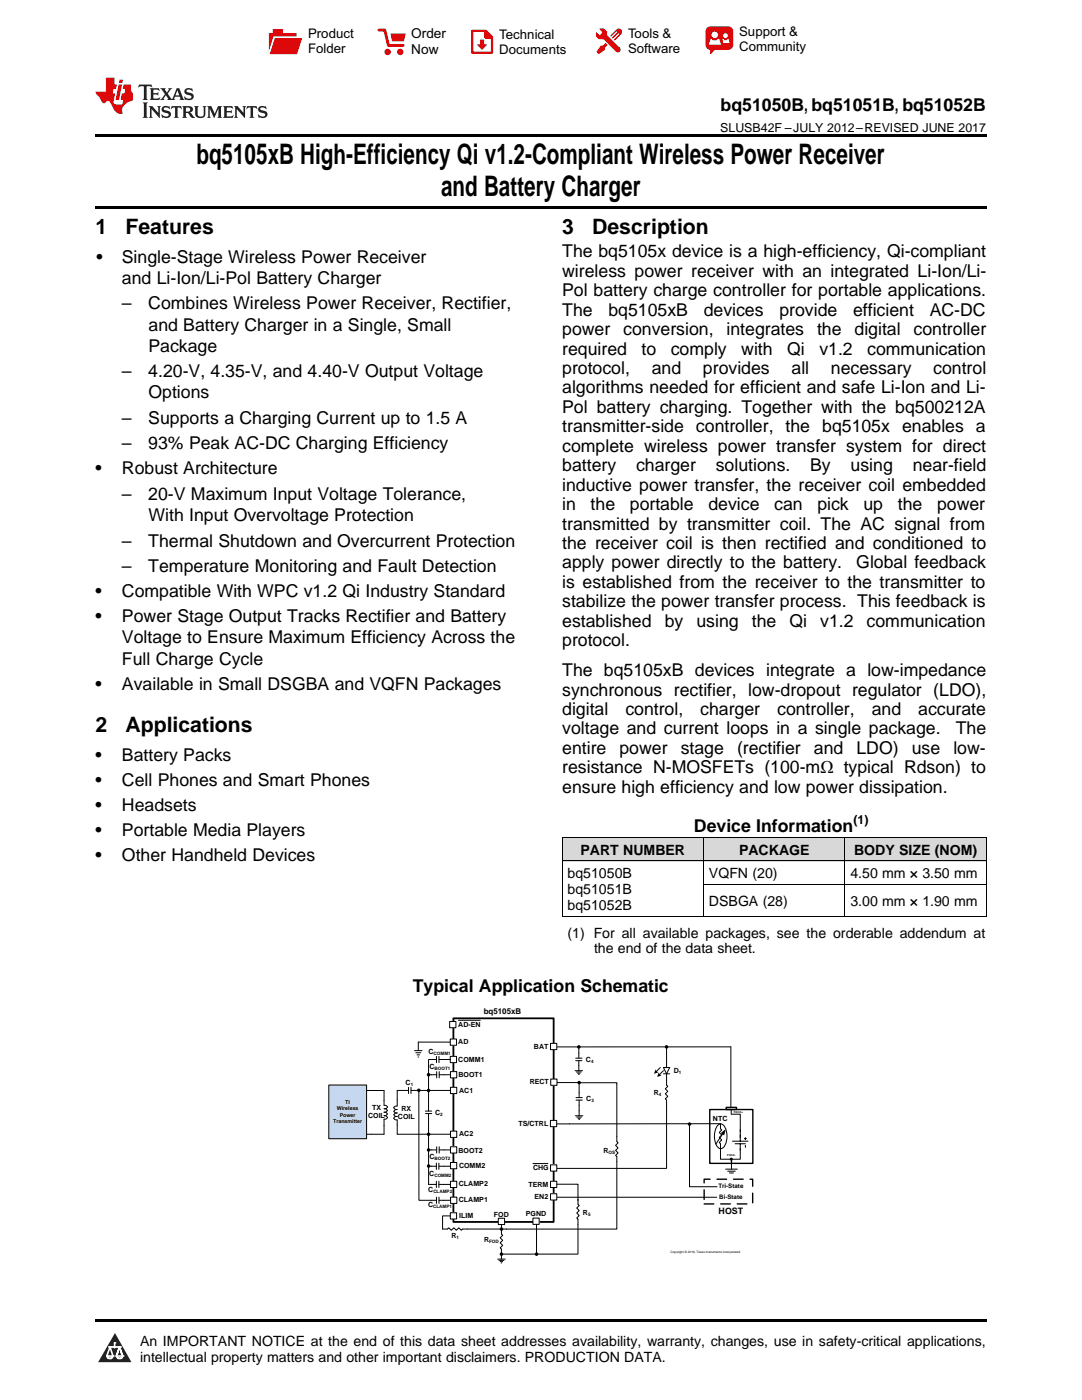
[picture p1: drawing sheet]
<svg xmlns="http://www.w3.org/2000/svg" width="216mm" height="279mm" viewBox="0 0 216 279" stroke-linecap="round" stroke-linejoin="round" font-family="sans-serif">
<defs><g id="words">
<g font-size="5.6">
<text x="39.2" y="32.8">bq5105xB High-Efficiency Qi v1.2-Compliant Wireless Power Receiver</text>
<text x="88" y="39.2">and Battery Charger</text>
</g>
<g font-size="4.2">
<text x="19" y="46.7">1</text>
<text x="25" y="46.7">Features</text>
<text x="112.2" y="46.7">3</text>
<text x="118.2" y="46.7">Description</text>
<text x="19" y="146.1">2</text>
<text x="25" y="146.1">Applications</text>
</g>
<g font-size="3.5">
<text x="143.8" y="22.2">bq51050B, bq51051B, bq51052B</text>
<text x="19.2" y="52.4">•</text>
<text x="24.3" y="52.4">Single-Stage Wireless Power Receiver</text>
<text x="112.2" y="51.4">The bq5105x device is a high-efficiency, Qi-compliant</text>
<text x="24.3" y="56.7">and Li-Ion/Li-Pol Battery Charger</text>
<text x="112.2" y="55.2">wireless power receiver with an integrated Li-Ion/Li-</text>
<text x="112.2" y="59.1">Pol battery charge controller for portable applications.</text>
<text x="24.3" y="61.7">–</text>
<text x="29.6" y="61.7">Combines Wireless Power Receiver, Rectifier,</text>
<text x="29.6" y="66">and Battery Charger in a Single, Small</text>
<text x="112.2" y="63">The</text>
<text x="121.4" y="63">bq5105xB</text>
<text x="140.4" y="63">devices</text>
<text x="155.5" y="63">provide</text>
<text x="170.2" y="63">efficient</text>
<text x="185.5" y="63">AC-DC</text>
<text x="29.6" y="70.2">Package</text>
<text x="112.2" y="66.9">power</text>
<text x="112.2" y="70.8">required</text>
<text x="124.4" y="66.9">conversion,</text>
<text x="128" y="70.8">to</text>
<text x="133.8" y="70.8">comply</text>
<text x="145" y="66.9">integrates</text>
<text x="147.9" y="70.8">with</text>
<text x="157.1" y="70.8">Qi</text>
<text x="163" y="66.9">the</text>
<text x="163.5" y="70.8">v1.2</text>
<text x="170.5" y="66.9">digital</text>
<text x="173" y="70.8">communication</text>
<text x="182.3" y="66.9">controller</text>
<text x="24.3" y="75.3">–</text>
<text x="29.6" y="75.3">4.20-V, 4.35-V, and 4.40-V Output Voltage</text>
<text x="112.2" y="74.6">protocol,</text>
<text x="130" y="74.6">and</text>
<text x="140.3" y="74.6">provides</text>
<text x="157.9" y="74.6">all</text>
<text x="165.8" y="74.6">necessary</text>
<text x="186.2" y="74.6">control</text>
<text x="29.6" y="79.5">Options</text>
<text x="112.2" y="78.5">algorithms needed for efficient and safe Li-Ion and Li-</text>
<text x="112.2" y="82.4">Pol battery charging. Together with the bq500212A</text>
<text x="24.3" y="84.6">–</text>
<text x="24.3" y="89.7">–</text>
<text x="29.6" y="84.6">Supports a Charging Current up to 1.5 A</text>
<text x="29.6" y="89.7">93% Peak AC-DC Charging Efficiency</text>
<text x="112.2" y="86.3">transmitter-side controller, the bq5105x enables a</text>
<text x="19" y="94.7">•</text>
<text x="24.3" y="94.7">Robust Architecture</text>
<text x="112.2" y="90.2">complete wireless power transfer system for direct</text>
<text x="112.2" y="94.1">battery</text>
<text x="126.9" y="94.1">charger</text>
<text x="142.8" y="94.1">solutions.</text>
<text x="161.7" y="94.1">By</text>
<text x="169.7" y="94.1">using</text>
<text x="182.1" y="94.1">near-field</text>
<text x="24.3" y="99.8">–</text>
<text x="29.6" y="99.8">20-V Maximum Input Voltage Tolerance,</text>
<text x="112.2" y="97.9">inductive power transfer, the receiver coil embedded</text>
<text x="112.2" y="101.8">in</text>
<text x="117.9" y="101.8">the</text>
<text x="125.7" y="101.8">portable</text>
<text x="141.4" y="101.8">device</text>
<text x="154.5" y="101.8">can</text>
<text x="163.1" y="101.8">pick</text>
<text x="172.3" y="101.8">up</text>
<text x="179.1" y="101.8">the</text>
<text x="187" y="101.8">power</text>
<text x="29.6" y="104">With Input Overvoltage Protection</text>
<text x="112.2" y="105.7">transmitted by transmitter coil. The AC signal from</text>
<text x="24.3" y="109.1">–</text>
<text x="29.6" y="109.1">Thermal Shutdown and Overcurrent Protection</text>
<text x="112.2" y="109.6">the receiver coil is then rectified and conditioned to</text>
<text x="112.2" y="113.5">apply power directly to the battery.</text>
<text x="170.9" y="113.5">Global feedback</text>
<text x="19" y="119.2">•</text>
<text x="24.3" y="114.2">–</text>
<text x="24.3" y="119.2">Compatible With WPC v1.2 Qi Industry Standard</text>
<text x="29.6" y="114.2">Temperature Monitoring and Fault Detection</text>
<text x="112.2" y="117.3">is established from the receiver to the transmitter to</text>
<text x="19" y="124.2">•</text>
<text x="24.3" y="124.2">Power Stage Output Tracks Rectifier and Battery</text>
<text x="112.2" y="121.2">stabilize the power transfer process. This feedback is</text>
<text x="112.2" y="125.1">established</text>
<text x="132.6" y="125.1">by</text>
<text x="139" y="125.1">using</text>
<text x="150" y="125.1">the</text>
<text x="157.5" y="125.1">Qi</text>
<text x="163.7" y="125.1">v1.2</text>
<text x="172.9" y="125.1">communication</text>
<text x="24.3" y="128.4">Voltage to Ensure Maximum Efficiency Across the</text>
<text x="112.2" y="129">protocol.</text>
<text x="19" y="137.7">•</text>
<text x="24.3" y="132.6">Full Charge Cycle</text>
<text x="24.3" y="137.7">Available in Small DSGBA and VQFN Packages</text>
<text x="112.2" y="134.9">The bq5105xB devices integrate a low-impedance</text>
<text x="112.2" y="138.8">synchronous rectifier, low-dropout regulator (LDO),</text>
<text x="112.2" y="142.7">digital</text>
<text x="124.8" y="142.7">control,</text>
<text x="139.7" y="142.7">charger</text>
<text x="155.1" y="142.7">controller,</text>
<text x="173.9" y="142.7">and</text>
<text x="183.2" y="142.7">accurate</text>
<text x="112.2" y="146.6">voltage and current loops in a single package.</text>
<text x="190.7" y="146.6">The</text>
<text x="19" y="151.8">•</text>
<text x="24.3" y="151.8">Battery Packs</text>
<text x="112.2" y="150.5">entire</text>
<text x="112.2" y="154.3">resistance N-MOSFETs (100-mΩ typical Rdson) to</text>
<text x="123.6" y="150.5">power</text>
<text x="135.8" y="150.5">stage</text>
<text x="147.1" y="150.5">(rectifier</text>
<text x="162.4" y="150.5">and</text>
<text x="170.9" y="150.5">LDO)</text>
<text x="181.9" y="150.5">use</text>
<text x="190.2" y="150.5">low-</text>
<text x="19" y="156.8">•</text>
<text x="19" y="161.8">•</text>
<text x="24.3" y="156.8">Cell Phones and Smart Phones</text>
<text x="24.3" y="161.8">Headsets</text>
<text x="112.2" y="158.2">ensure high efficiency and low power dissipation.</text>
<text x="19" y="166.8">•</text>
<text x="24.3" y="166.8">Portable Media Players</text>
<text x="138.5" y="165.9">Device Information</text>
<text x="19" y="171.8">•</text>
<text x="24.3" y="171.8">Other Handheld Devices</text>
<text x="82.4" y="198">Typical Application Schematic</text>
</g>
<g font-size="2.8">
<text x="115.8" y="170.6">PART NUMBER</text>
<text x="147.5" y="170.6">PACKAGE</text>
<text x="170.4" y="170.6">BODY SIZE (NOM)</text>
<text x="113.2" y="175.3">bq51050B</text>
<text x="113.2" y="178.4">bq51051B</text>
<text x="141.5" y="175.3">VQFN (20)</text>
<text x="169.7" y="175.3">4.50 mm × 3.50 mm</text>
<text x="113.2" y="181.6">bq51052B</text>
<text x="141.5" y="180.8">DSBGA (28)</text>
<text x="169.7" y="180.8">3.00 mm × 1.90 mm</text>
<text x="113.2" y="187.1">(1) For all available packages, see the orderable addendum at</text>
<text x="118.5" y="190.3">the end of the data sheet.</text>
<text x="27.9" y="268.6">An IMPORTANT NOTICE at the end of this data sheet addresses availability, warranty, changes, use in safety-critical applications,</text>
<text x="27.9" y="271.8">intellectual property matters and other important disclaimers. PRODUCTION DATA.</text>
</g>
<g font-size="2.7">
<text x="82.1" y="7.7">Order</text>
<text x="82.1" y="10.7">Now</text>
</g>
<g font-size="2.6">
<text x="61.5" y="7.6">Product</text>
<text x="61.5" y="10.6">Folder</text>
<text x="99.6" y="7.8">Technical</text>
<text x="99.6" y="10.8">Documents</text>
<text x="125.3" y="7.6">Tools &amp;</text>
<text x="125.3" y="10.6">Software</text>
<text x="147.5" y="7.2">Support &amp;</text>
<text x="147.5" y="10.2">Community</text>
</g>
<g font-size="2.5">
<text x="143.7" y="26.3">SLUSB42F –JULY 2012–REVISED JUNE 2017</text>
<text x="170.3" y="164.5">(1)</text>
</g>
<text font-size="1.8" x="143.4" y="242.4">HOST</text>
<text font-size="1.6" x="96.5" y="202.3">bq5105xB</text>
<g font-size="1.4">
<text x="91.4" y="208.4">AD</text>
<text x="91.4" y="204.9">AD-EN</text>
<text x="106.5" y="209.3">BAT</text>
<text x="85.5" y="210.4">C</text>
<text x="85.7" y="213.4">C</text>
<text x="91.4" y="212">COMM1</text>
<text x="91.5" y="215">BOOT1</text>
<text x="116.9" y="211.9">C</text>
<text x="134.4" y="214.1">D</text>
<text x="74.2" y="221.5">TX</text>
<text x="80.1" y="221.7">RX</text>
<text x="80.9" y="216.6">C</text>
<text x="91.6" y="218">AC1</text>
<text x="105.7" y="216.3">RECT</text>
<text x="117" y="219.7">C</text>
<text x="130.4" y="218.5">R</text>
<text x="73.4" y="223.2">COIL</text>
<text x="79.4" y="223.4">COIL</text>
<text x="86.8" y="222.6">C</text>
<text x="91.6" y="226.7">AC2</text>
<text x="103.5" y="224.8">TS/CTRL</text>
<text x="142.3" y="223.6">NTC</text>
<text x="85.7" y="231.3">C</text>
<text x="91.5" y="230">BOOT2</text>
<text x="91.6" y="233.2">COMM2</text>
<text x="106.4" y="233.5">CHG</text>
<text x="120.4" y="230.1">R</text>
<text x="85.4" y="237.9">C</text>
<text x="85.7" y="234.7">C</text>
<text x="91.6" y="236.8">CLAMP2</text>
<text x="91.6" y="240">CLAMP1</text>
<text x="105.4" y="236.8">TERM</text>
<text x="106.7" y="239.3">EN2</text>
<text x="85.4" y="241">C</text>
<text x="91.6" y="243.1">ILIM</text>
<text x="98.6" y="242.8">FOD</text>
<text x="104.9" y="242.8">PGND</text>
<text x="116.3" y="242.5">R</text>
<text x="90.1" y="247.1">R</text>
<text x="96.6" y="248">R</text>
</g>
<g font-size="1.2">
<text x="143.3" y="237.1">Tri-State</text>
<text x="143.5" y="239.3">Bi-State</text>
</g>
<g font-size="1.1">
<text x="67.2" y="221.6">Wireless</text>
<text x="68.9" y="220.3">TI</text>
<text x="66.5" y="224.1">Transmitter</text>
<text x="67.8" y="222.9">Power</text>
</g>
<g font-size=".9">
<text x="86.5" y="210.6">COMM1</text>
<text x="86.7" y="213.6">BOOT1</text>
<text x="117.9" y="212.1">4</text>
<text x="135.4" y="214.3">1</text>
<text x="82" y="216.8">1</text>
<text x="118" y="219.9">3</text>
<text x="131.5" y="218.7">4</text>
<text x="87.8" y="222.7">2</text>
<text x="86.7" y="231.5">BOOT2</text>
<text x="121.4" y="230.3">OS</text>
<text x="86.5" y="238">CLAMP2</text>
<text x="86.7" y="234.9">COMM2</text>
<text x="86.4" y="241.2">CLAMP1</text>
<text x="117.3" y="242.7">5</text>
<text x="91.1" y="247.3">1</text>
<text x="97.6" y="248.1">FOD</text>
</g>
<text font-size=".6" x="133.8" y="250.1">Copyright © 2016, Texas Instruments Incorporated</text>
<g font-size=".5">
<text x="146.4" y="222.1">PACK+</text>
<text x="145.1" y="230.8">PACK-</text>
</g>
</g></defs>
<g fill="#d8d8d8">
<path d="M112.2 167.2h28.2v4.7h-28.2z"/>
<path d="M140.4 167.2h28.2v4.7h-28.2z"/>
<path d="M168.6 167.2h28.2v4.7h-28.2z"/>
</g>
<path d="M22.9 266l3.3 5.9h-6.6z" fill="#231f20"/>
<path d="M21.3 270.6h1.2l-.3 .5h-.3a.53 .53 0 0 1-.6-.5z" fill-rule="evenodd" fill="#fff"/>
<path d="M21.3 270.6h1.2l-.3 .5h-.3a.53 .53 0 0 1-.6-.5z" fill="none" stroke="#231f20" stroke-width=".33"/>
<path d="M21.3 270.6l1.2 .1-.3 .4h-.5z" fill="none" stroke="#fff" stroke-width=".33"/>
<path d="M22.9 268.9h.1" fill="none" stroke="#fff" stroke-width=".33"/>
<path d="M22.9 268v.9z" fill="#fff"/>
<path d="M22.9 268v.9z" fill="none" stroke="#fff" stroke-width=".33"/>
<circle cx="22.9" cy="268" r=".16" fill="#fff"/>
<path d="M21.8 268.8h.1" fill="none" stroke="#fff" stroke-width=".33"/>
<path d="M21.8 268.8h2.2z" fill="#fff"/>
<path d="M21.8 268.8h2.2z" fill="none" stroke="#fff" stroke-width=".33"/>
<circle cx="24" cy="268.8" r=".16" fill="#fff"/>
<path d="M23.2 270.6h.1" fill="none" stroke="#fff" stroke-width=".33"/>
<path d="M23.8 268.8l-.6 1.8z" fill="#fff"/>
<path d="M23.8 268.8l-.6 1.8z" fill="none" stroke="#fff" stroke-width=".33"/>
<path d="M23.8 268.8l.7 1.8z" fill="#fff"/>
<path d="M23.8 268.8l.7 1.8z" fill="none" stroke="#fff" stroke-width=".33"/>
<path d="M24.4 270.6h.1" fill="none" stroke="#fff" stroke-width=".33"/>
<circle cx="21.3" cy="270.6" r=".16" fill="#fff"/>
<path d="M22 268.8l-.7 1.8z" fill="#fff"/>
<path d="M22 268.8l-.7 1.8z" fill="none" stroke="#fff" stroke-width=".33"/>
<path d="M22 268.8l.5 1.8z" fill="#fff"/>
<path d="M22 268.8l.5 1.8z" fill="none" stroke="#fff" stroke-width=".33"/>
<circle cx="22.5" cy="270.6" r=".16" fill="#fff"/>
<path d="M23.3 270.6h1.2a.63 .63 0 0 1-.6 .5 .63 .63 0 0 1-.6-.5z" fill-rule="evenodd" fill="#fff"/>
<path d="M23.3 270.6h1.2a.63 .63 0 0 1-.6 .5 .63 .63 0 0 1-.6-.5z" fill="none" stroke="#231f20" stroke-width=".33"/>
<path d="M23.3 270.6h1.2l-.4 .5h-.5z" fill="none" stroke="#fff" stroke-width=".33"/>
<path d="M23.2 270.6h.1" fill="none" stroke="#fff" stroke-width=".33"/>
<circle cx="24.5" cy="270.6" r=".16" fill="#fff"/>
<path d="M19 263.2h177.8v.5h-177.8z" fill="#000"/>
<path d="M140.5 235.3h9.7v5h-9.7z" fill="none" stroke="#000" stroke-width=".28" stroke-dasharray="1.9 1.4"/>
<g fill="none" stroke="#000" stroke-width=".2">
<path d="M111.1 208.9h34.7v12.1M111.2 216h4.4v3.1M114.7 213.7h1.5M114.9 211.2h1.2M114.9 211.7h1.2M114.9 219.1h1.3M114.9 219.6h1.3M115 213.9h1M115.2 214.2h.5M115.4 214.4h.2M115.5 208.9v2.3M115.5 211.7v2"/>
<path d="M115.6 219.6v3.1M131.8 213l-.9 .9M132.4 213h1.2l-.6 1.3zM132.4 214.3h1.2M132.4 213.7l-.8 .8M133 214.3v2.2l.3 .3-.5 .5 .5 .5-.5 .5 .5 .5-.5 .5 .2 .3v13.6M133 208.9v4.1M111.1 224.3h32.7v1l.2 .2-.5 .5 .5 .5-.5 .5 .5 .5-.5 .5 .3 .3v1M111.1 238.9h31.9M111.2 233.2h21.7M114.8 222.7h1.5M115.1 222.9h1"/>
<path d="M115.3 223.2h.5M115.5 223.4h.1M143.2 224.6a.85 .85 0 0 1 .9-.3 .85 .85 0 0 1 .6 .7 3.7 3.7 0 0 1-.6 4.2 .91 .91 0 0 1-1.2-.7 4.1 4.1 0 0 1 .3-3.9zM143.8 229.2v2.1h3.9v-2.1M144.2 226.3l-1.4 2M144.8 233.3h2.3M145.2 233.7h1.5M145.5 234.1h.9M145.9 221.5v.8M145.9 222.4h1.8v3.5M146 232.1v1.2M146.2 227.7h3"/>
<path d="M146.7 228.3h2M147.7 228.3v1.2M147.7 225.4v2.3M148.5 227.2h.4M148.7 227v.4M148.7 228.6v.4"/>
<circle cx="115.5" cy="208.9" r=".25"/>
<circle cx="133" cy="208.9" r=".25"/>
</g>
<g fill="#000">
<path d="M143.8 226.1l1-.8-.3 1.3z"/>
<path d="M130.8 213.4l.6 .6-.9 .3z" fill-rule="evenodd"/>
<path d="M131.4 214l.6 .6-.9 .3z" fill-rule="evenodd"/>
<circle cx="115.5" cy="208.9" r=".25"/>
<circle cx="133" cy="208.9" r=".25"/>
<circle cx="145.9" cy="231.3" r=".16"/>
</g>
<g fill="none" stroke="#000" stroke-width=".28">
<path d="M141.6 221.4h8.6v10.8h-8.6zM144.9 221h2.1v.4h-2.1zM146 231.3v.9"/>
<circle cx="145.9" cy="231.3" r=".16"/>
</g>
<path d="M90.5 203.2h20v40.7h-20z" fill="none" stroke="#000" stroke-width=".36"/>
<path d="M109.8 208.2h1.3v1.3h-1.3z" fill-rule="evenodd" fill="#fff"/>
<path d="M109.8 208.2h1.3v1.3h-1.3z" fill="none" stroke="#000" stroke-width=".2"/>
<path d="M109.8 235.7h1.3v1.3h-1.3z" fill-rule="evenodd" fill="#fff"/>
<path d="M109.8 235.7h1.3v1.3h-1.3z" fill="none" stroke="#000" stroke-width=".2"/>
<path d="M89.8 207.4h1.3v1.2h-1.3z" fill-rule="evenodd" fill="#fff"/>
<path d="M89.8 207.4h1.3v1.2h-1.3z" fill="none" stroke="#000" stroke-width=".2"/>
<path d="M89.7 203.9h1.3v1.2h-1.3z" fill-rule="evenodd" fill="#fff"/>
<path d="M89.7 203.9h1.3v1.2h-1.3z" fill="none" stroke="#000" stroke-width=".2"/>
<path d="M109.8 232.5h1.3v1.2h-1.3z" fill-rule="evenodd" fill="#fff"/>
<path d="M109.8 232.5h1.3v1.2h-1.3z" fill="none" stroke="#000" stroke-width=".2"/>
<path d="M109.8 238.2h1.3v1.3h-1.3z" fill-rule="evenodd" fill="#fff"/>
<path d="M79.3 219.5v1.2M78.6 223.1l.4 .4h.2M78.6 221.1l.4 .3h.2M78.6 222.5l.2 .2 .5 .1M79.2 222.8l-.5 .1-.1 .3M79.2 220.7l-.5 .2-.1 .2M79.3 221.5l-.3-.1-.4 .4 .4 .3h.3l-.5 .2-.2 .2M79.3 223.5v1M109.8 238.2h1.3v1.3h-1.3z" fill="none" stroke="#000" stroke-width=".2"/>
<path d="M89.9 217h1.2v1.2h-1.2z" fill-rule="evenodd" fill="#fff"/>
<path d="M89.9 217h1.2v1.2h-1.2z" fill="none" stroke="#000" stroke-width=".2"/>
<path d="M89.9 225.7h1.2v1.3h-1.2z" fill-rule="evenodd" fill="#fff"/>
<g fill="none" stroke="#000" stroke-width=".2">
<path d="M79.3 217.6v1.9M80.5 217.6h1M81.5 217v1.2M82 217v1.2M82 217.6h7.9M85.5 211.5v10.2M79.3 224.5v1.9h10.6M84.9 221.7h1.2M84.9 222.2h1.2M85.5 222.2v7.3M89.9 225.7h1.2v1.3h-1.2z"/>
<circle cx="85.5" cy="217.6" r=".25"/>
<circle cx="85.5" cy="226.4" r=".25"/>
</g>
<g fill="#000">
<circle cx="85.5" cy="217.6" r=".25"/>
<circle cx="85.5" cy="226.4" r=".25"/>
</g>
<path d="M89.9 213.9h1.2v1.2h-1.2z" fill-rule="evenodd" fill="#fff"/>
<path d="M79.3 217.6h1.2M85.5 214.5h1.6M87.1 213.9v1.2M87.6 213.9v1.2M87.6 214.5h2.3M89.9 213.9h1.2v1.2h-1.2z" fill="none" stroke="#000" stroke-width=".2"/>
<path d="M89.9 228.9h1.2v1.2h-1.2z" fill-rule="evenodd" fill="#fff"/>
<path d="M85.5 229.5h1.6M87.1 228.9v1.2M87.6 228.9v1.2M87.6 229.5h2.3M89.9 228.9h1.2v1.2h-1.2z" fill="none" stroke="#000" stroke-width=".2"/>
<path d="M89.9 232h1.2v1.2h-1.2z" fill-rule="evenodd" fill="#fff"/>
<path d="M89.9 232h1.2v1.2h-1.2z" fill="none" stroke="#000" stroke-width=".2"/>
<path d="M89.9 235.7h1.2v1.3h-1.2z" fill-rule="evenodd" fill="#fff"/>
<g fill="none" stroke="#000" stroke-width=".2">
<path d="M85.5 229.5v3.2h1.6M86.1 236.4h1M87.1 232.1v1.3M87.1 235.7v1.3M87.6 232.1v1.3M87.6 235.7v1.3M87.6 232.7h2.3M87.6 236.4h2.3M89.9 235.7h1.2v1.3h-1.2z"/>
<circle cx="83.6" cy="217.6" r=".25"/>
<circle cx="85.5" cy="229.5" r=".25"/>
</g>
<g fill="#000">
<circle cx="83.6" cy="217.6" r=".25"/>
<circle cx="85.5" cy="229.5" r=".25"/>
</g>
<path d="M109.9 215.3h1.2v1.3h-1.2z" fill-rule="evenodd" fill="#fff"/>
<path d="M109.9 215.3h1.2v1.3h-1.2z" fill="none" stroke="#000" stroke-width=".2"/>
<path d="M109.8 223.6h1.3v1.3h-1.3z" fill-rule="evenodd" fill="#fff"/>
<path d="M83.5 208h6.3M109.8 223.6h1.3v1.3h-1.3z" fill="none" stroke="#000" stroke-width=".2"/>
<path d="M89.9 238.9h1.3v1.3h-1.3z" fill-rule="evenodd" fill="#fff"/>
<path d="M83.6 217.6v21.9h3.5M87.1 238.9v1.3M87.6 238.9v1.3M87.6 239.5h2.3M89.9 238.9h1.3v1.3h-1.3z" fill="none" stroke="#000" stroke-width=".2"/>
<path d="M89.8 210.8h1.3v1.3h-1.3z" fill-rule="evenodd" fill="#fff"/>
<g fill="none" stroke="#000" stroke-width=".2">
<path d="M82.7 209.7h1.5M83 210.1h1M83.2 210.5h.5M83.4 211h.2M83.5 208v1.7M85.6 211.4h1.5M87.1 210.8v1.3M87.6 210.8v1.3M87.6 211.4h2.2M89.8 210.8h1.3v1.3h-1.3zM85.5 232.7v3.7h.6M111.1 236.3h4.2v3.3"/>
<path d="M115.3 239.3v1l.3 .3-.5 .5 .5 .5-.5 .5 .5 .5-.5 .5 .2 .2v6.9M137.6 224.3v12.5h5.5M107.1 250.3h8.2"/>
<circle cx="85.5" cy="214.5" r=".25"/>
<circle cx="85.5" cy="232.7" r=".25"/>
<circle cx="137.6" cy="224.3" r=".25"/>
</g>
<g fill="#000">
<circle cx="85.5" cy="214.5" r=".25"/>
<circle cx="85.5" cy="232.7" r=".25"/>
<circle cx="137.6" cy="224.3" r=".25"/>
</g>
<path d="M106.3 243.1h1.3v1.2h-1.3z" fill-rule="evenodd" fill="#fff"/>
<path d="M88.3 245.3h1l.3-.3 .5 .5 .5-.5 .5 .5 .5-.5 .5 .5 .2-.2h1M106.3 243.1h1.3v1.2h-1.3z" fill="none" stroke="#000" stroke-width=".2"/>
<path d="M89.9 242h1.2v1.3h-1.2z" fill-rule="evenodd" fill="#fff"/>
<path d="M89.9 242h1.2v1.3h-1.2zM99.3 251.3h1.5M99.6 251.5h1M99.8 251.8h.5M100 252h.1M100.1 250.3v1" fill="none" stroke="#000" stroke-width=".2"/>
<path d="M99.4 243.1h1.3v1.3h-1.3z" fill-rule="evenodd" fill="#fff"/>
<g fill="none" stroke="#000" stroke-width=".2">
<path d="M115.6 216.1h7.5v11.7l.2 .3-.5 .5 .5 .5-.5 .5 .5 .5-.5 .5 .3 .2v14.5h-22.1M89.9 242.7h-1.6v2.6M93.3 245.3h7.8M99.4 243.1h1.3v1.3h-1.3zM107.1 244.3v6h-7v-1l-.3-.3 .5-.5-.5-.5 .5-.5-.5-.5 .5-.5-.2-.2v-1.9"/>
<circle cx="115.6" cy="216.1" r=".25"/>
<circle cx="100.1" cy="250.3" r=".25"/>
<circle cx="100.1" cy="245.3" r=".25"/>
<circle cx="107.1" cy="250.3" r=".25"/>
</g>
<g fill="#000">
<circle cx="115.6" cy="216.1" r=".25"/>
<circle cx="100.1" cy="250.3" r=".25"/>
<circle cx="100.1" cy="245.3" r=".25"/>
<circle cx="107.1" cy="250.3" r=".25"/>
</g>
<path d="M65.6 216.5h7.5v10.8h-7.5z" fill-rule="evenodd" fill="#c6d8f0"/>
<g fill="none" stroke="#000" stroke-width=".2">
<path d="M112.2 171.8h84.6M112.2 167.2h84.6M112.2 167.2v15.7M140.4 167.2v15.7M140.4 176.5h56.4M168.6 167.2v15.7M196.8 167.2v15.7M112.2 182.8h84.6M65.6 216.5h7.5v10.8h-7.5zM73.1 217.6h3.5v3M91.5 203.6h4.3M76.6 221.3h.3l.4 .3"/>
<path d="M76.6 223.4v3h-3.5M76.6 222h.3l.4 .3M76.7 222.7h.2l.4 .3M76.7 220.6h.2l.4 .3-.1 .2-.5 .2M77.3 221.6l-.4 .4h-.3M77.3 222.3l-.4 .3h-.3M77.3 223l-.1 .2-.5 .1M106.4 232.2h2.9"/>
</g>
<path d="M19 26.8h177.8v.6h-177.8zM19 41.2h177.8v.5h-177.8zM112.2 182.8l.1 .1zM168.5 182.8l.1 .1zM196.7 182.8l.1 .1z" fill="#000"/>
<path d="M27.7 16.9l-.1 .6 .6-.3h.5v.2v2.2l-.2 .4h1l-.2-.4v-2.2v-.2h.5l.6 .3-.2-.6zM29.9 17.6l.2 .4v1.6l-.2 .4h1.9l.1-.6a1.09 1.09 0 0 1-1.3 .1v-.6h.6l.4 .2v-.7l-.2 .2h-.8v-.6l.2-.1a1.01 1.01 0 0 1 1 .3l-.1-.6zM32 17.6l.9 1.2-1 1.2h.9l-.2-.3 .5-.7 .5 .7-.3 .3h1.7l-.2-.3 .1-.4h1l.1 .4-.2 .3h1l-.3-.4-.7-2h-.5l-1 2.2-.8-1.1 .9-1.1h-.9l.2 .2-.4 .7-.4-.7 .2-.2zM35.4 18l.4 1h-.8zM37 17.7a.66 .66 0 0 0-.2 .8 .66 .66 0 0 0 .6 .4l.7 .2 .1 .2a.8 .8 0 0 1-.7 .4 .8 .8 0 0 1-.7-.5l.1 .8 .2-.2a.94 .94 0 0 0 1.1 .1 .94 .94 0 0 0 .4-.9 1.48 1.48 0 0 0-1.3-.6v-.4a1.1 1.1 0 0 1 1.2 .2l-.2-.6-.2 .1-.5-.1zM28.5 20.4l.2 .4v2.3l-.2 .4h1l-.2-.4v-2.3l.2-.4zM29.7 21.2l.2 .4v1.5l-.2 .4h.8l-.3-.4 .1-1.3 1.6 1.8v-2l.2-.4h-.7l.2 .2v1.1l-1.2-1.3zM32.5 21.3a.66 .66 0 0 0-.2 .8 .66 .66 0 0 0 .6 .4l.6 .2 .2 .2a.8 .8 0 0 1-.8 .4 .8 .8 0 0 1-.7-.5l.2 .7 .2-.1a.94 .94 0 0 0 1 .1 .94 .94 0 0 0 .5-1 1.47 1.47 0 0 0-1.3-.6l-.1-.3a1.1 1.1 0 0 1 1.3 .2l-.2-.6-.2 .1-.5-.2zM34.3 21.2l-.2 .6a.64 .64 0 0 1 .8-.3v1.6l-.2 .4h1l-.3-.4 .1-1.6a.66 .66 0 0 1 .8 .3l-.2-.6zM36.3 21.2l.3 .4v1.5l-.3 .4h1l-.2-.2v-.7h.5l.1 .1a.8 .8 0 0 0 1.2 .7l-1-1a.62 .62 0 0 0 .6-.5 .62 .62 0 0 0-.6-.7zM37.1 21.5h.1a.48 .48 0 0 1 .6 0 .48 .48 0 0 1 .1 .6l-.2 .1-.6 .1zM38.7 21.2l.2 .2a2.29 2.29 0 0 0 .4 2 1.05 1.05 0 0 0 1.7-.7v-1.3l.2-.2h-.8l.2 .4v1.1a.61 .61 0 0 1-.6 .6 .61 .61 0 0 1-.6-.6v-1.1l.3-.4zM41.3 21.2l.3 .4v1.5l-.3 .4h.8l-.2-.4v-1.4l.8 1.9 .9-1.9v1.4l-.2 .4h.9l-.2-.4v-1.5l.2-.4h-.8l-.7 1.5-.6-1.5zM44.5 21.2l.2 .4v1.5l-.2 .4h1.9l.2-.6a1.1 1.1 0 0 1-1.4 .2v-.7h.6l.4 .2v-.6l-.2 .1-.8 .1v-.6l.2-.1a1.02 1.02 0 0 1 1.1 .2l-.2-.5zM46.7 21.2l.2 .4v1.5l-.2 .4h.8l-.3-.4 .1-1.3 1.6 1.8v-2l.2-.4h-.7l.2 .2v1.1l-1.2-1.3zM49.3 21.2l-.1 .6a.64 .64 0 0 1 .8-.3v1.6l-.3 .4h1l-.2-.4v-1.6a.66 .66 0 0 1 .8 .3l-.1-.6zM51.7 21.3a.66 .66 0 0 0-.2 .7 .66 .66 0 0 0 .7 .5l.6 .2 .1 .2a.8 .8 0 0 1-.7 .4 .8 .8 0 0 1-.7-.5l.1 .7 .2-.1a.94 .94 0 0 0 1.1 .1 .94 .94 0 0 0 .4-1 1.48 1.48 0 0 0-1.2-.6l-.1-.3a1.1 1.1 0 0 1 1.2 .2l-.2-.6-.1 .1-.6-.2z" fill="#231f20"/>
<path d="M21.1 15.5v2.8h-2v.4l.9 .9a.96 .96 0 0 0 1 1 .59 .59 0 0 1 .5-.4 .59 .59 0 0 1 .5 .3l.4 .8a1.61 1.61 0 0 0 2.1 1.3 1.63 1.63 0 0 1 1.1-2.2l.9-.3v-1.5a1.6 1.6 0 0 1-.4-1.7h-1.4l-.2 .9h.5l-.2 .8h-.5l-.2 1v.3h.5l-.2 .9h-.7a.74 .74 0 0 1-1-.6l.3-1.6h-.5l.2-.8h.5l.1-.9h-.4v-1.4zM23.7 16.9l-.7 3h.8l.6-3zM23.8 15.9l-.1 .7h.7l.2-.7z" fill="#ee1d23"/>
<g fill="#d60000">
<path d="M54.4 5.8h2v.8h2.8v4.2h-5.5v-4.2h.7z" fill-rule="evenodd"/>
<path d="M54.7 7.5h5.6l-1 3.3h-5.6z" fill-rule="evenodd"/>
</g>
<path d="M54.6 7.4h5.8l-.1 .1h-5.5l-1.1 3.3z" fill-rule="evenodd" fill="#fff"/>
<path d="M54.6 7.4h5.8l-.1 .1h-5.5l-1.1 3.3z" fill="none" stroke="#fff" stroke-width=".2"/>
<path d="M75.6 6h1.2l.7 3.1h3" fill="none" stroke="#d60000" stroke-width=".56"/>
<g fill="#d60000">
<path d="M77.9 6.7h3.1l-.4 1.5h-2.3z" fill-rule="evenodd"/>
<circle cx="77.3" cy="10.4" r=".64"/>
<circle cx="79.9" cy="10.4" r=".64"/>
</g>
<path d="M94.2 6.2h2.7l1.3 1.2v3.1h-4z" fill="none" stroke="#d60000" stroke-width=".44"/>
<g fill="#d60000">
<path d="M95.8 7.9h.8v1h.6l-1 1.1-1-1v-.1h.6z" fill-rule="evenodd"/>
<path d="M96.6 6.2h.3l1.3 1.2v.4h-1.3l-.3-.4z" fill-rule="evenodd"/>
<path d="M119.6 5.7h.9l.6 .6 .1 .7 2.5 2.5-.8 .8-2.3-2.3-1.1-.2-.6-.6v-.8l.7 .6 .5-.4v-.2l-.4-.5z" fill-rule="evenodd"/>
<path d="M119.9 9.1h.4l.5-.5 .4 .4-.5 .5v.4l-1.2 .9-.5-.5z" fill-rule="evenodd"/>
<path d="M123 5.9a.67 .67 0 0 1 .9 0 .67 .67 0 0 1 0 .9z" fill-rule="evenodd"/>
<path d="M123 5.9l.9 .9-1.2 1.2h-.2l.1-.2 .9-.9 .1-.2h-.3l-.9 1h-.2v-.2l.9-1 .1-.2h-.3l-.9 1h-.2v-.2z" fill-rule="evenodd"/>
<circle cx="123.3" cy="9.9" r=".54"/>
</g>
<path d="M121.1 6.3l-.1 .7" fill="none" stroke="#d60000" stroke-width=".2"/>
<g fill="#d60000">
<path d="M141.1 5.5l.6-.2h3.6a.95 .95 0 0 1 1 .9v2.8a.95 .95 0 0 1-1 .9h-3.6a.95 .95 0 0 1-.9-.9v-2.8z" fill-rule="evenodd"/>
<path d="M141.7 9.9h.9l-.7 .9h-.2z" fill-rule="evenodd"/>
</g>
<g fill="#fff">
<path d="M144.3 8.6h1.3z"/>
<path d="M141.8 7.8h.3l.1 .2h.8l.2-.2h.3l.4 1.1h-2.5z" fill-rule="evenodd"/>
<path d="M144.2 7.8h.2l.2 .2h.4l.2-.2h.2l.2 .8h-1.3z" fill-rule="evenodd"/>
<circle cx="142.6" cy="6.9" r=".65"/>
<circle cx="144.8" cy="7.1" r=".48"/>
</g>
<use href="#words"/>
</svg>
